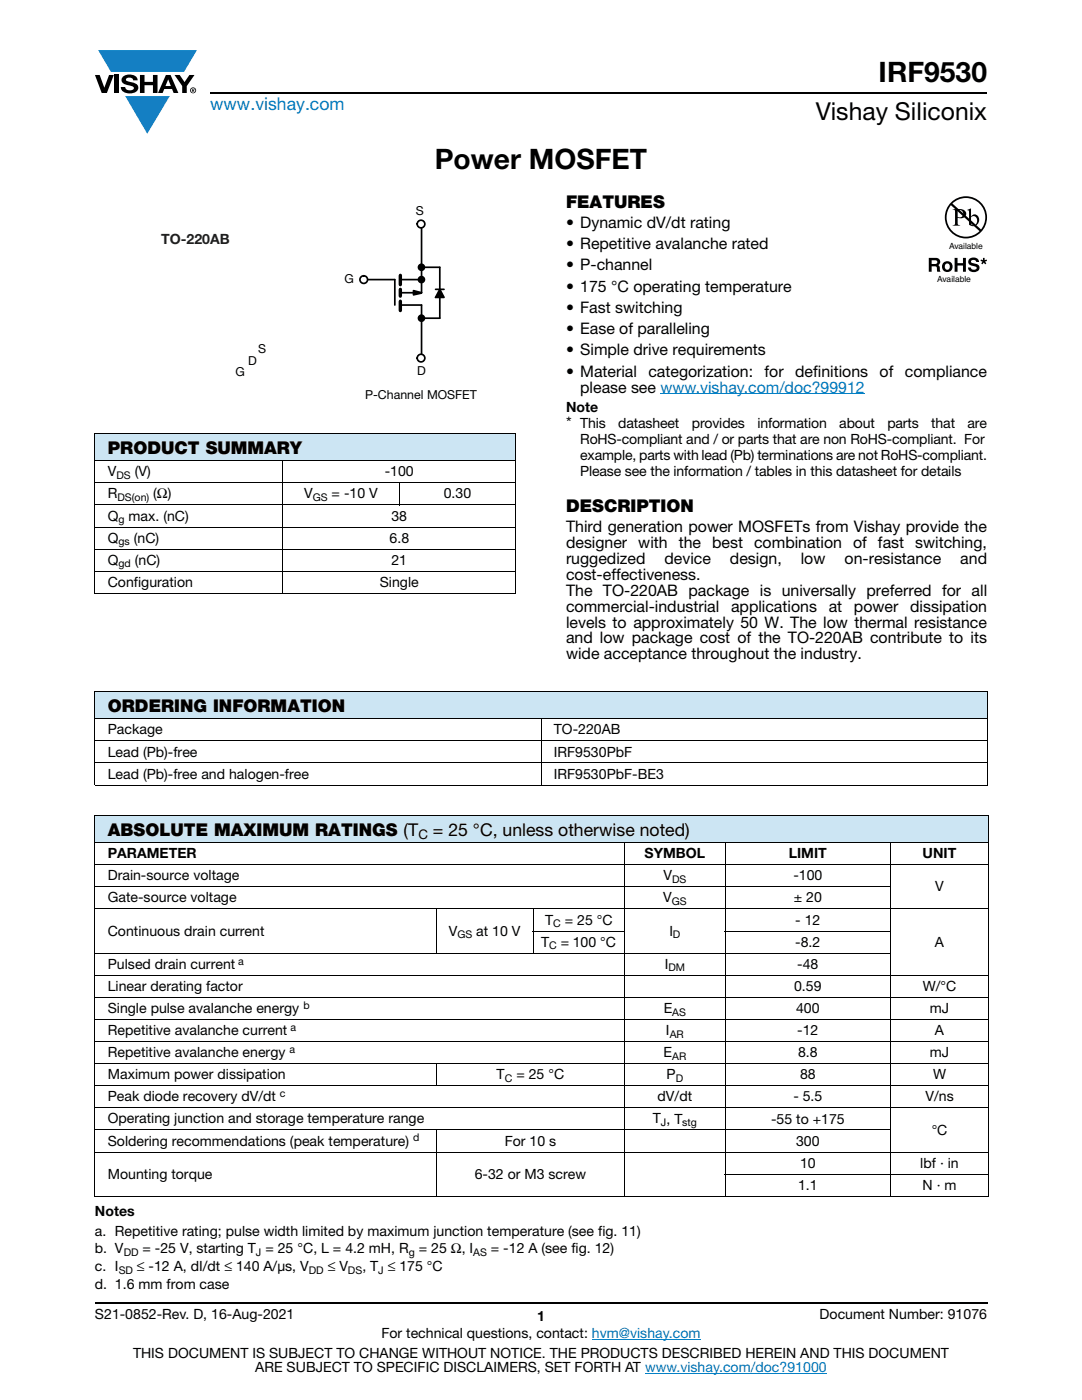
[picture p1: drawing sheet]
<svg xmlns="http://www.w3.org/2000/svg" width="216mm" height="279mm" viewBox="0 0 216 279" stroke-linecap="round" stroke-linejoin="round" font-family="sans-serif">
<defs><g id="words">
<g font-size="5.6">
<text x="175.3" y="16.4">IRF9530</text>
<text x="86.7" y="33.8">Power MOSFET</text>
</g>
<text font-size="4.9" x="162.8" y="24">Vishay Siliconix</text>
<text font-size="3.5" fill="#007ec4" x="42" y="21.9">www.vishay.com</text>
<g font-size="3.5">
<text x="112.9" y="41.5">FEATURES</text>
<text x="21.5" y="90.6">PRODUCT SUMMARY</text>
<text x="112.9" y="102.2">DESCRIPTION</text>
<text x="21.5" y="142.1">ORDERING INFORMATION</text>
<text x="21.5" y="166.8">ABSOLUTE MAXIMUM RATINGS (T</text>
<text x="86.4" y="166.8">= 25 °C, unless otherwise noted)</text>
</g>
<g font-size="3.2">
<text x="112.9" y="45.5">• Dynamic dV/dt rating</text>
<text x="112.9" y="49.7">• Repetitive avalanche rated</text>
<text x="112.9" y="54">• P-channel</text>
<text x="112.9" y="58.2">• 175 °C operating temperature</text>
<text x="112.9" y="62.5">• Fast switching</text>
<text x="112.9" y="66.7">• Ease of paralleling</text>
<text x="112.9" y="70.9">• Simple drive requirements</text>
<text x="112.9" y="75.2">• Material</text>
<text x="129.4" y="75.2">categorization:</text>
<text x="152.6" y="75.2">for</text>
<text x="158.7" y="75.2">definitions</text>
<text x="175.5" y="75.2">of</text>
<text x="180.6" y="75.2">compliance</text>
<text x="115.8" y="78.3">please see www.vishay.com/doc?99912</text>
<text x="112.9" y="85.5">*</text>
<text x="112.9" y="106.2">Third generation power MOSFETs from Vishay provide the</text>
<text x="112.9" y="109.4">designer with the best combination of fast switching,</text>
<text x="112.9" y="112.5">ruggedized</text>
<text x="132.6" y="112.5">device</text>
<text x="145.7" y="112.5">design,</text>
<text x="159.8" y="112.5">low</text>
<text x="168.5" y="112.5">on-resistance</text>
<text x="191.6" y="112.5">and</text>
<text x="112.9" y="115.7">cost-effectiveness.</text>
<text x="112.9" y="118.9">The TO-220AB package is universally preferred for all</text>
<text x="112.9" y="122.1">commercial-industrial</text>
<text x="112.9" y="125.2">levels to approximately 50 W. The low thermal resistance</text>
<text x="145.9" y="122.1">applications</text>
<text x="165.4" y="122.1">at</text>
<text x="170.4" y="122.1">power</text>
<text x="181.6" y="122.1">dissipation</text>
<text x="112.9" y="128.4">and low package cost of the TO-220AB contribute to its</text>
<text x="112.9" y="131.6">wide acceptance throughout the industry.</text>
</g>
<text font-size="2.8" fill="#211e1e" x="32.1" y="48.6">TO-220AB</text>
<g font-size="2.8">
<text x="112.9" y="82.3">Note</text>
<text x="115.8" y="85.5">This</text>
<text x="115.8" y="88.7">RoHS-compliant and / or parts that are non RoHS-compliant. For</text>
<text x="123.4" y="85.5">datasheet</text>
<text x="138" y="85.5">provides</text>
<text x="151.1" y="85.5">information</text>
<text x="167.5" y="85.5">about</text>
<text x="177.1" y="85.5">parts</text>
<text x="185.8" y="85.5">that</text>
<text x="193.1" y="85.5">are</text>
<text x="21.5" y="95.1">V</text>
<text x="26.9" y="95.1">(V)</text>
<text x="76.8" y="95.1">-100</text>
<text x="115.8" y="91.8">example, parts with lead (Pb) terminations are not RoHS-compliant.</text>
<text x="115.8" y="95">Please see the information / tables in this datasheet for details</text>
<text x="21.5" y="99.5">R</text>
<text x="30.6" y="99.5">(Ω)</text>
<text x="60.7" y="99.5">V</text>
<text x="66.2" y="99.5">= -10 V</text>
<text x="88.6" y="99.5">0.30</text>
<text x="21.5" y="103.9">Q</text>
<text x="25.7" y="103.9">max. (nC)</text>
<text x="78.1" y="103.9">38</text>
<text x="21.5" y="108.3">Q</text>
<text x="21.5" y="112.7">Q</text>
<text x="26.7" y="108.3">(nC)</text>
<text x="26.9" y="112.7">(nC)</text>
<text x="77.7" y="108.3">6.8</text>
<text x="78.1" y="112.7">21</text>
<text x="21.5" y="117.1">Configuration</text>
<text x="75.8" y="117.1">Single</text>
<text x="21.5" y="146.6">Package</text>
<text x="110.5" y="146.6">TO-220AB</text>
<text x="21.5" y="151">Lead (Pb)-free</text>
<text x="21.5" y="155.4">Lead (Pb)-free and halogen-free</text>
<text x="110.5" y="155.4">IRF9530PbF-BE3</text>
<text x="110.5" y="151">IRF9530PbF</text>
<text x="21.5" y="171.3">PARAMETER</text>
<text x="128.6" y="171.3">SYMBOL</text>
<text x="157.4" y="171.3">LIMIT</text>
<text x="184.1" y="171.3">UNIT</text>
<text x="21.5" y="175.7">Drain-source voltage</text>
<text x="132.4" y="175.7">V</text>
<text x="158.3" y="175.7">-100</text>
<text x="186.6" y="177.9">V</text>
<text x="21.5" y="180.1">Gate-source voltage</text>
<text x="108.8" y="184.5">T</text>
<text x="112.7" y="184.5">= 25 °C</text>
<text x="132.3" y="180.1">V</text>
<text x="158.4" y="180.1">± 20</text>
<text x="158.7" y="184.5">- 12</text>
<text x="21.5" y="186.7">Continuous drain current</text>
<text x="89.5" y="186.7">V</text>
<text x="95" y="186.7">at 10 V</text>
<text x="108" y="188.9">T</text>
<text x="111.9" y="188.9">= 100 °C</text>
<text x="133.6" y="186.7">I</text>
<text x="158.7" y="188.9">-8.2</text>
<text x="186.6" y="188.9">A</text>
<text x="21.5" y="193.3">Pulsed drain current</text>
<text x="21.5" y="197.8">Linear derating factor</text>
<text x="132.6" y="193.3">I</text>
<text x="158.5" y="197.8">0.59</text>
<text x="159.1" y="193.3">-48</text>
<text x="184.1" y="197.8">W/°C</text>
<text x="21.5" y="202.2">Single pulse avalanche energy</text>
<text x="132.4" y="202.2">E</text>
<text x="158.9" y="202.2">400</text>
<text x="185.6" y="202.2">mJ</text>
<text x="21.5" y="206.6">Repetitive avalanche current</text>
<text x="132.9" y="206.6">I</text>
<text x="159.1" y="206.6">-12</text>
<text x="186.6" y="206.6">A</text>
<text x="21.5" y="215.4">Maximum power dissipation</text>
<text x="21.5" y="211">Repetitive avalanche energy</text>
<text x="99.1" y="215.4">T</text>
<text x="103" y="215.4">= 25 °C</text>
<text x="132.4" y="211">E</text>
<text x="133" y="215.4">P</text>
<text x="159.2" y="211">8.8</text>
<text x="159.6" y="215.4">88</text>
<text x="185.5" y="211">mJ</text>
<text x="186.2" y="215.4">W</text>
<text x="21.5" y="219.8">Peak diode recovery dV/dt</text>
<text x="131.2" y="219.8">dV/dt</text>
<text x="158.3" y="219.8">- 5.5</text>
<text x="184.7" y="219.8">V/ns</text>
<text x="21.5" y="224.2">Operating junction and storage temperature range</text>
<text x="130.2" y="224.2">T , T</text>
<text x="153.9" y="224.2">-55 to +175</text>
<text x="185.9" y="226.4">°C</text>
<text x="21.5" y="228.6">Soldering recommendations (peak temperature)</text>
<text x="100.7" y="228.6">For 10 s</text>
<text x="158.9" y="228.6">300</text>
<text x="159.6" y="233">10</text>
<text x="183.6" y="233">lbf · in</text>
<text x="21.5" y="235.2">Mounting torque</text>
<text x="94.7" y="235.2">6-32 or M3 screw</text>
<text x="159.2" y="237.4">1.1</text>
<text x="184.1" y="237.4">N · m</text>
<text x="18.9" y="242.7">Notes</text>
<text x="18.9" y="250.1">b. V</text>
<text x="18.9" y="246.6">a. Repetitive rating; pulse width limited by maximum junction temperature (see fig. 11)</text>
<text x="28.4" y="250.1">= -25 V, starting T = 25 °C, L = 4.2 mH, R</text>
<text x="83.6" y="250.1">= 25 Ω, I</text>
<text x="98" y="250.1">= -12 A (see fig. 12)</text>
<text x="18.9" y="253.7">c. I</text>
<text x="18.9" y="257.2">d. 1.6 mm from case</text>
<text x="27.3" y="253.7">≤ -12 A, dI/dt ≤ 140 A/μs, V</text>
<text x="65.4" y="253.7">≤ V</text>
<text x="72.3" y="253.7">, T ≤ 175 °C</text>
<text x="18.9" y="263.3">S21-0852-Rev. D, 16-Aug-2021</text>
<text x="107.2" y="263.6">1</text>
<text x="163.6" y="263.3">Document Number: 91076</text>
<text x="76.1" y="267.1">For technical questions, contact: hvm@vishay.com</text>
<text x="26.5" y="271">THIS DOCUMENT IS SUBJECT TO CHANGE WITHOUT NOTICE. THE PRODUCTS DESCRIBED HEREIN AND THIS DOCUMENT</text>
<text x="50.9" y="273.8">ARE SUBJECT TO SPECIFIC DISCLAIMERS, SET FORTH AT www.vishay.com/doc?91000</text>
</g>
<text font-size="2.6" x="83.5" y="167.4">C</text>
<g font-size="2.5">
<text x="83" y="42.8">S</text>
<text x="68.7" y="56.6">G</text>
<text x="51.5" y="70.5">S</text>
<text x="47" y="74.9">G</text>
<text x="49.5" y="72.8">D</text>
<text x="83.3" y="74.9">D</text>
<text x="72.9" y="79.7">P-Channel MOSFET</text>
</g>
<g font-size="2.1">
<text x="23.2" y="95.6">DS</text>
<text x="23.4" y="100">DS(on)</text>
<text x="62.4" y="100">GS</text>
<text x="23.6" y="104.4">g</text>
<text x="23.6" y="108.8">gs</text>
<text x="23.6" y="113.2">gd</text>
<text x="134.1" y="176.2">DS</text>
<text x="110.4" y="185">C</text>
<text x="134" y="180.6">GS</text>
<text x="91.3" y="187.2">GS</text>
<text x="109.6" y="189.4">C</text>
<text x="134.3" y="187.2">D</text>
<text x="47.5" y="192.5">a</text>
<text x="133.4" y="193.8">DM</text>
<text x="60.5" y="201.3">b</text>
<text x="134.2" y="202.7">AS</text>
<text x="57.9" y="205.7">a</text>
<text x="133.6" y="207.1">AR</text>
<text x="57.8" y="210.1">a</text>
<text x="100.7" y="215.9">C</text>
<text x="134.1" y="211.5">AR</text>
<text x="134.8" y="215.9">D</text>
<text x="55.8" y="218.9">c</text>
<text x="82.4" y="227.8">d</text>
<text x="131.9" y="224.7">J</text>
<text x="136.1" y="224.7">stg</text>
<text x="24.7" y="250.7">DD</text>
<text x="51.1" y="250.7">J</text>
<text x="81.6" y="250.7">g</text>
<text x="94.4" y="250.7">AS</text>
<text x="23.7" y="254.2">SD</text>
<text x="61.6" y="254.2">DD</text>
<text x="69.4" y="254.2">DS</text>
<text x="75.5" y="254.2">J</text>
</g>
<g font-size="1.7">
<text x="189.4" y="49.6">Available</text>
<text x="187" y="56.2">Available</text>
</g>
</g></defs>
<g fill="#147fc3">
<path d="M19.6 10h19.7l-2.6 4.3h-1.1h-13.5z"/>
<path d="M25 19.2h8.9l-4.5 7.5z"/>
</g>
<g fill="#000">
<path d="M18.9 15h1l.9 2.5 1-2.5h.9l-1.4 3.6h-1zM22.9 15h.9v3.6h-.9zM24.6 15.3a2.1 2.1 0 0 1 2.8 .3l.1 .4h-.9a.79 .79 0 0 0-.7-.5 .79 .79 0 0 0-.8 .4l.3 .3 1 .2a1.08 1.08 0 0 1 1.2 1 1.08 1.08 0 0 1-1.1 1.2 1.73 1.73 0 0 1-2.4-1.2h.9a.96 .96 0 0 0 .8 .6 .96 .96 0 0 0 .9-.4 1.31 1.31 0 0 0-1.2-.6 1.03 1.03 0 0 1-1.1-.6 1.03 1.03 0 0 1 .2-1.1zM27.9 15h.9v1.3h1.7v-1.3h.9v3.6h-.9v-1.6h-1.7v1.6h-.9zM34.8 15h1.1l.9 1.4 1-1.4h1l-1.5 2.2v1.4h-.9v-1.4z"/>
<path d="M33.6 15.9l.5 1.3h-1.1zM33.1 15l-1.6 3.6h1l.3-.8h1.5l.3 .8h1l-1.6-3.6z"/>
<path d="M38.4 17.8h.2v.2h-.2zM38.3 17.7v.7h.1v-.3l.4 .3-.2-.3 .2-.2-.1-.2z"/>
<path d="M38.1 18a.46 .46 0 0 1 .9 0 .46 .46 0 0 1-.9 0zM37.9 18a.6 .6 0 0 0 1.2 0 .6 .6 0 0 0-1.2 0z"/>
</g>
<path d="M42 18.6h155M18.9 260h178.1" fill="none" stroke="#000" stroke-width=".36"/>
<path d="M131.8 78.6h40.8M118.1 267.3h21.7M128.7 274h36.3" fill="none" stroke="#007ec4" stroke-width=".2"/>
<path d="M18.9 86.5h84.1v5.5h-84.1z" fill="#cce5f3"/>
<g fill="none" stroke="#000" stroke-width=".2">
<path d="M18.9 86.5h84.1M18.9 92h84.1M18.9 96.4h84.1M18.9 86.6v27.3M56.4 91.9v26.6M79.7 96.3v4.6M103 86.6v27.3M18.9 100.8h84.1M18.9 105.2h84.1M18.9 109.6h84.1M18.9 114h84.1M18.9 118.4h84.1"/>
<path d="M18.9 114.1v4.2M103 114.1v4.2"/>
</g>
<path d="M79.9 55.8h4.2M84.1 45.6v12.8" fill="none" stroke="#000" stroke-width=".34"/>
<circle cx="84" cy="71.5" r=".76" fill="#fff"/>
<g fill="none" stroke="#000" stroke-width=".34">
<path d="M73.2 55.8h5.6v5.1M79.9 58.4h4.2l-1.6-.4v.8l1.5-.3M84.1 53.3h3.7v10.2h-3.7M86.9 57.7h1.7M87.8 57.7l.8 1.7h-1.7zM79.9 60.9h4.2v9.8"/>
<circle cx="84" cy="71.5" r=".76"/>
</g>
<path d="M79.9 55v1.8M79.9 57.7v1.4M79.9 60.1v1.9" fill="none" stroke="#000" stroke-width=".68"/>
<path d="M82.5 58l1.6 .4-1.6 .4zM87.8 57.7l.8 1.7h-1.7z" fill="#000"/>
<circle cx="72.6" cy="55.8" r=".76" fill="#fff"/>
<circle cx="72.6" cy="55.8" r=".76" fill="none" stroke="#000" stroke-width=".34"/>
<circle cx="84" cy="44.7" r=".76" fill="#fff"/>
<g fill="none" stroke="#000" stroke-width=".34">
<circle cx="84" cy="44.7" r=".76"/>
<circle cx="84.1" cy="55.8" r=".59"/>
<circle cx="84.1" cy="53.3" r=".59"/>
<circle cx="84.1" cy="63.5" r=".59"/>
</g>
<g fill="#000">
<circle cx="84.1" cy="55.8" r=".59"/>
<circle cx="84.1" cy="53.3" r=".59"/>
<circle cx="84.1" cy="63.5" r=".59"/>
</g>
<g fill="#000">
<path d="M190.5 51.5h.6v1h1.1v-1h.5v2.7h-.5v-1.2h-1.1v1.2h-.6zM193.5 51.6a1.15 1.15 0 0 1 1.9 .7h-.6v-.2a.68 .68 0 0 0-1-.1v.4l.2 .1a1.29 1.29 0 0 1 1.4 .9 1.17 1.17 0 0 1-1.1 .9 1.17 1.17 0 0 1-1.1-.9h.5l.1 .2a.67 .67 0 0 0 1.1-.1l-.3-.3-.5-.1a.81 .81 0 0 1-.9-.5 .81 .81 0 0 1 .3-1zM195.7 51.8l.4 .1v-.4h.4v.4l.4-.1 .1 .3-.5 .1 .3 .4-.2 .2-.3-.4-.3 .4-.2-.2 .3-.4-.4-.1z"/>
<path d="M185.9 51.9v.8l.9-.1a.38 .38 0 0 0 .1-.6zM185.3 51.5h1.4a.78 .78 0 0 1 .8 .4 .78 .78 0 0 1-.1 .9l-.2 .1a.97 .97 0 0 1 .4 1.2l.1 .1h-.7l-.2-1h-.9v1h-.6z"/>
<path d="M188.8 52.6a.63 .63 0 0 0-.3 .8 .63 .63 0 0 0 .8 .4 .63 .63 0 0 0 .2-.8 .63 .63 0 0 0-.7-.4zM187.9 53.2a1.1 1.1 0 0 1 2.2 0 1.1 1.1 0 0 1-2.2 0z"/>
<path d="M190 40.6a3.9 3.9 0 0 1 5.3-.1 3.9 3.9 0 0 1 .4 5.3zM189.7 41l5.8 5.1a3.9 3.9 0 0 1-5.4 .1 3.9 3.9 0 0 1-.4-5.2zM188.5 43.4a4.2 4.2 0 0 0 8.5 0 4.2 4.2 0 0 0-8.5 0z"/>
<path d="M191.1 42v1.3a.75 .75 0 0 0 1.1-.7 .75 .75 0 0 0-1.1-.6zM190.1 41.7a2.81 2.81 0 0 1 2.5 .4 .97 .97 0 0 1-.1 1.2 .97 .97 0 0 1-1.2 .2h-.2v1v.3l.5 .2h-1.5l.3-.1 .2-.4v-2.3l-.1-.2z"/>
<path d="M193.8 43.4v1.3l.1 .2a.72 .72 0 0 0 .8-.1 .72 .72 0 0 0 .3-.8 .72 .72 0 0 0-.4-.8 .72 .72 0 0 0-.8 .2zM193 41.9l.8-.3v1.6a.89 .89 0 0 1 1.1-.4 .89 .89 0 0 1 .5 1.1 1.23 1.23 0 0 1-.7 1.1 1.23 1.23 0 0 1-1.3-.1l-.1-2.7z"/>
</g>
<g fill="#cce5f3">
<path d="M18.9 137.9h178.1v5.5h-178.1z"/>
<path d="M18.9 162.7h178.3v5.5h-178.3z"/>
</g>
<g fill="none" stroke="#000" stroke-width=".2">
<path d="M18.9 137.9h178.1M18.9 138v5.4M197 138v9.8M18.9 143.4h89M18.9 147.9h178.1M18.9 152.3h178.1M18.9 156.7h178.1M18.9 143.5v13.1M107.9 143.4v13.4M108 143.4h89M197 148v8.6M18.9 162.7h178.4"/>
<path d="M18.9 168.2h178.4M18.9 172.6h178.4M18.9 177h158.9M18.9 162.8v75.9M124.7 168.1v70.7M144.7 168.1v70.7M177.7 168.1v70.7M197.2 162.8v75.9M18.9 181.4h178.4M18.9 190.2h158.9M18.9 194.6h178.4M18.9 199.1h178.4"/>
<path d="M87 181.3v9M106.3 185.8h18.5M106.4 181.3v9M144.6 185.8h33.2M18.9 203.5h178.4M18.9 207.9h178.4M18.9 212.3h178.4M18.9 216.7h178.4M87 212.2v4.6M18.9 221.1h178.4M18.9 225.5h158.9M18.9 229.9h178.4"/>
<path d="M18.9 238.7h178.4M87 225.4v13.4M144.6 234.3h52.7"/>
</g>
<use href="#words"/>
</svg>
